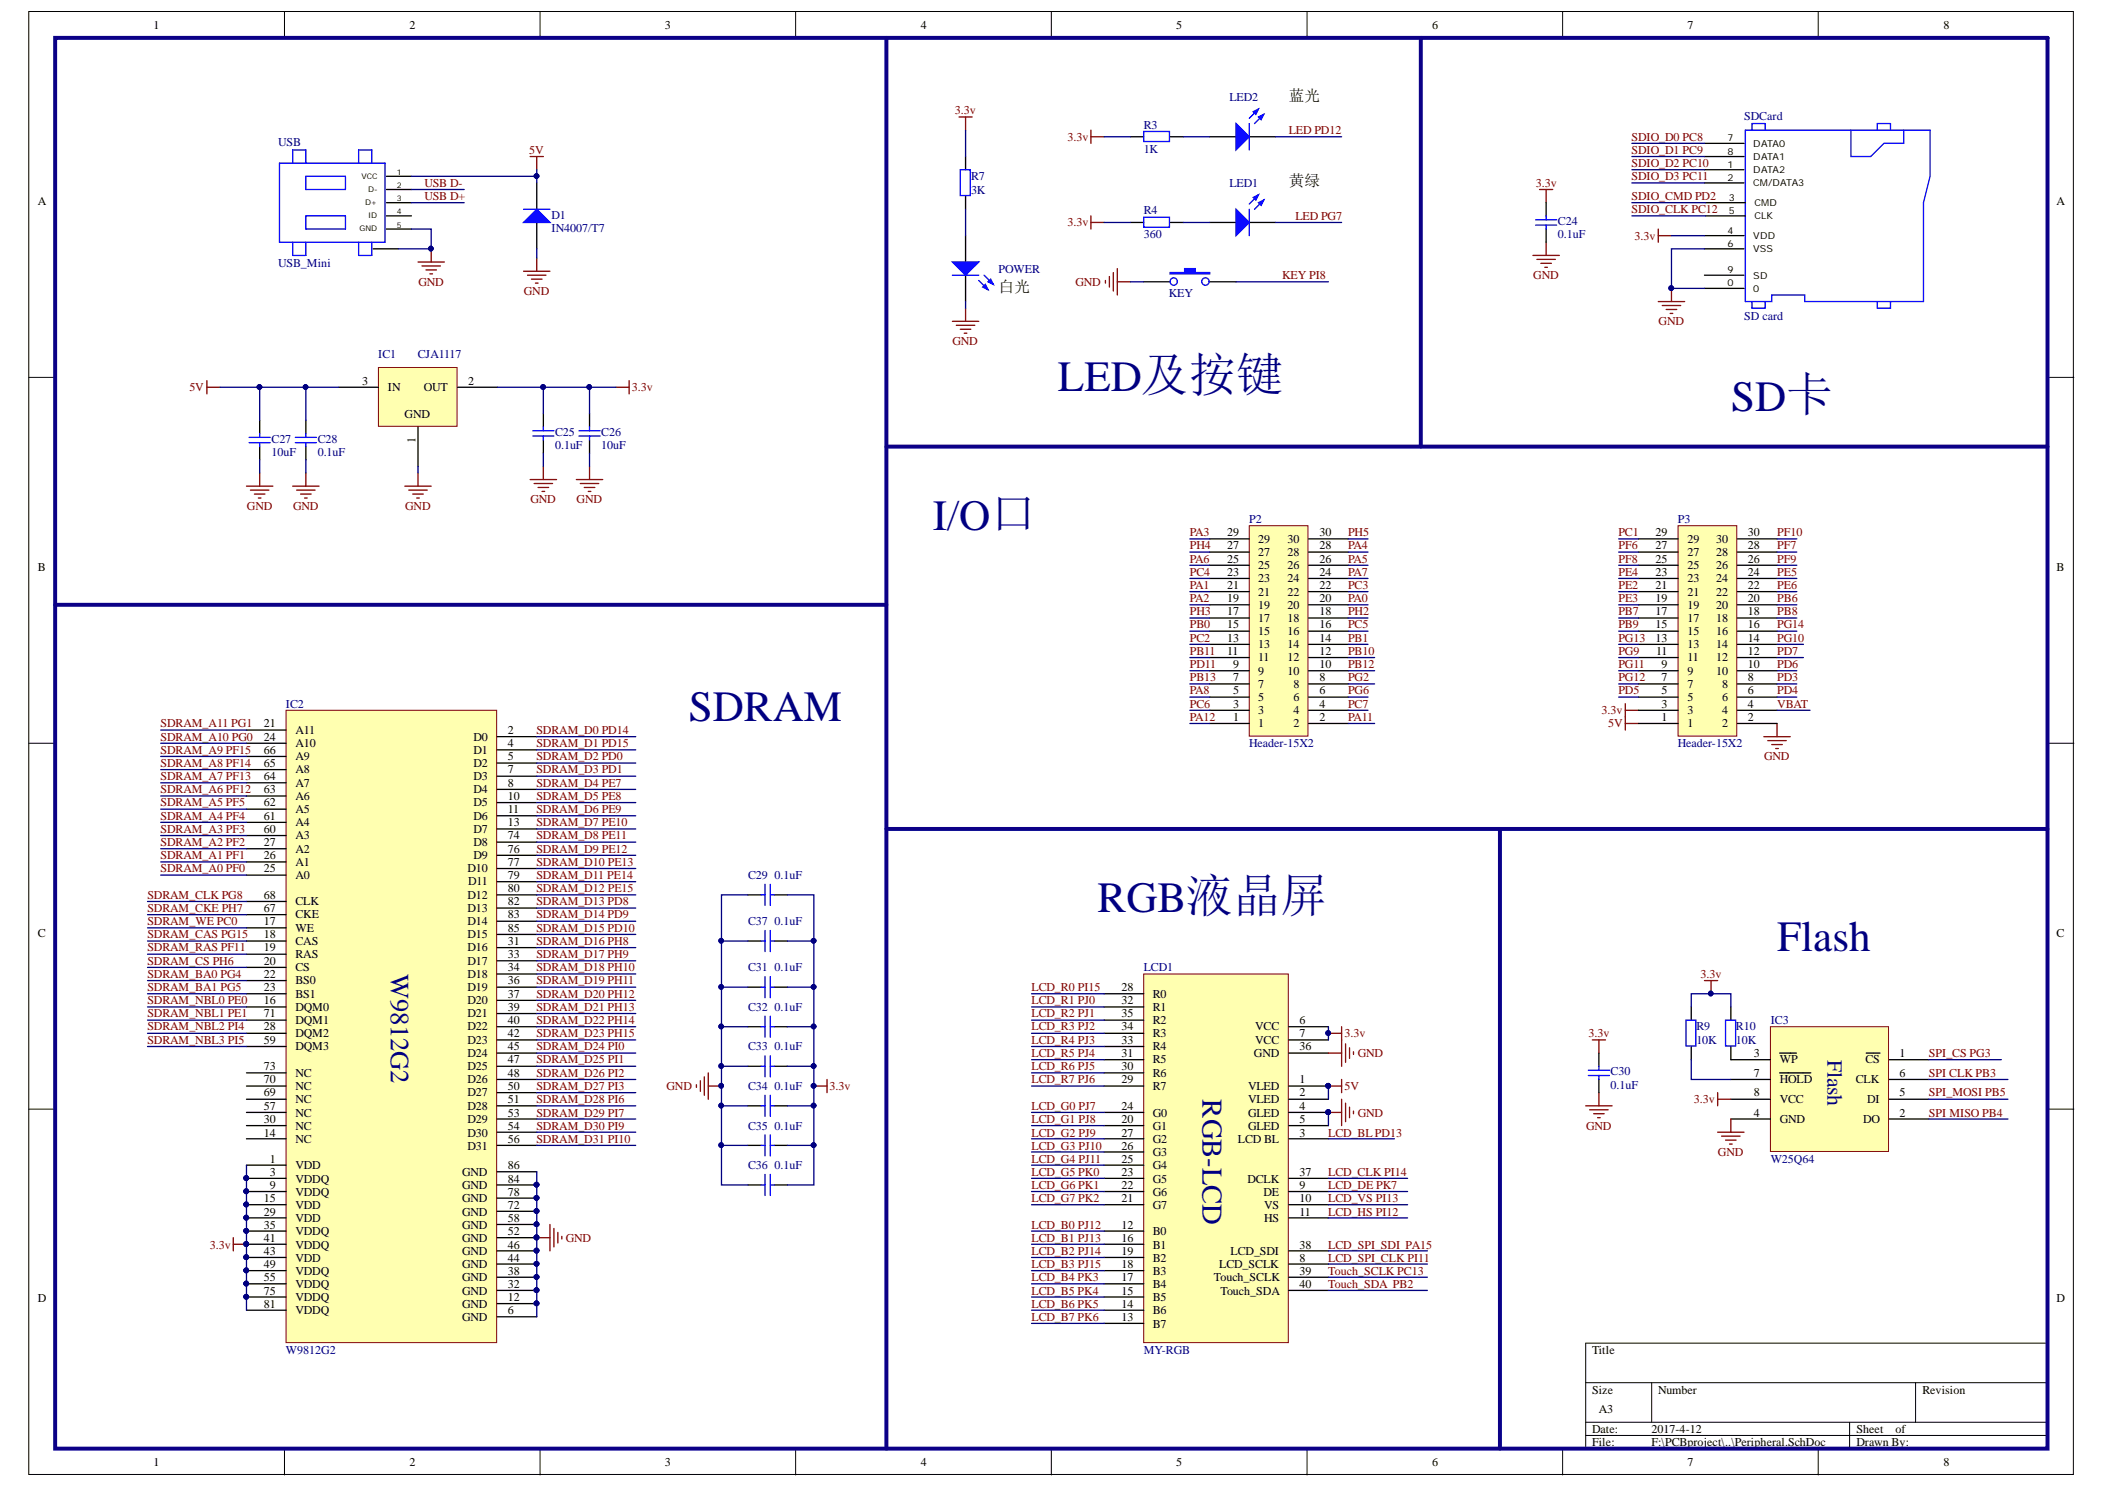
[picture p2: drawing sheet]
<svg xmlns="http://www.w3.org/2000/svg" width="297mm" height="210mm" viewBox="0 0 297 210" stroke-linecap="round" stroke-linejoin="round" font-family="sans-serif">
<defs><g id="words">
<g font-size="6.1" fill="#000080">
<text x="149.3" y="55.2">LED及按键</text>
<text x="244.3" y="58">SD卡</text>
<text x="131.6" y="74.7">I/O口</text>
<text x="97.2" y="101.7">SDRAM</text>
<text x="154.9" y="128.6">RGB液晶屏</text>
<text x="250.8" y="134.2">Flash</text>
</g>
<text font-size="4.1" fill="#000080" x="169.7" y="155.1" transform="rotate(90 169.7 155.1)">RGB-LCD</text>
<text font-size="3.7" fill="#000080" x="55.1" y="137.4" transform="rotate(90 55.1 137.4)">W9812G2</text>
<text font-size="3" fill="#000080" x="257.9" y="149.5" transform="rotate(90 257.9 149.5)">Flash</text>
<g font-size="2.2">
<text x="181.9" y="14.2">蓝光</text>
<text x="181.9" y="26.3">黄绿</text>
<text x="140.9" y="41.2">白光</text>
</g>
<g font-size="1.7">
<text x="21.7" y="4.1">1</text>
<text x="57.8" y="4.1">2</text>
<text x="93.8" y="4.1">3</text>
<text x="129.9" y="4.1">4</text>
<text x="166" y="4.1">5</text>
<text x="202.1" y="4.1">6</text>
<text x="238.1" y="4.1">7</text>
<text x="274.2" y="4.1">8</text>
<text x="5.3" y="28.9">A</text>
<text x="290.2" y="28.9">A</text>
<text x="51.1" y="54.3">3</text>
<text x="54.7" y="55.2">IN</text>
<text x="57.1" y="58.9">GND</text>
<text x="59.8" y="55.2">OUT</text>
<text x="66.1" y="54.3">2</text>
<text x="58.6" y="62.5" transform="rotate(-90 58.6 62.5)">1</text>
<text x="173.1" y="77.5">27</text>
<text x="173.1" y="75.6">29</text>
<text x="177.5" y="76.6">29</text>
<text x="181.7" y="76.6">30</text>
<text x="186.2" y="77.5">28</text>
<text x="186.2" y="75.6">30</text>
<text x="233.6" y="77.5">27</text>
<text x="233.6" y="75.6">29</text>
<text x="238.1" y="76.6">29</text>
<text x="242.2" y="76.6">30</text>
<text x="246.7" y="77.5">28</text>
<text x="246.7" y="75.6">30</text>
<text x="5.3" y="80.5">B</text>
<text x="173.1" y="83.1">21</text>
<text x="173.1" y="81.2">23</text>
<text x="173.1" y="79.4">25</text>
<text x="177.5" y="82.1">23</text>
<text x="177.5" y="80.3">25</text>
<text x="177.5" y="78.4">27</text>
<text x="181.7" y="82.1">24</text>
<text x="181.7" y="80.3">26</text>
<text x="181.7" y="78.4">28</text>
<text x="186.2" y="83.1">22</text>
<text x="186.2" y="81.2">24</text>
<text x="186.2" y="79.4">26</text>
<text x="233.6" y="83.1">21</text>
<text x="233.6" y="81.2">23</text>
<text x="233.6" y="79.4">25</text>
<text x="238.1" y="82.1">23</text>
<text x="238.1" y="80.3">25</text>
<text x="238.1" y="78.4">27</text>
<text x="242.2" y="82.1">24</text>
<text x="242.2" y="80.3">26</text>
<text x="242.2" y="78.4">28</text>
<text x="246.7" y="83.1">22</text>
<text x="246.7" y="81.2">24</text>
<text x="246.7" y="79.4">26</text>
<text x="290.2" y="80.5">B</text>
<text x="173.1" y="88.7">15</text>
<text x="173.1" y="86.8">17</text>
<text x="173.1" y="84.9">19</text>
<text x="177.5" y="89.6">15</text>
<text x="177.5" y="87.7">17</text>
<text x="177.5" y="85.9">19</text>
<text x="177.5" y="84">21</text>
<text x="181.7" y="89.6">16</text>
<text x="181.7" y="87.7">18</text>
<text x="181.7" y="85.9">20</text>
<text x="181.7" y="84">22</text>
<text x="186.2" y="88.7">16</text>
<text x="186.2" y="86.8">18</text>
<text x="186.2" y="84.9">20</text>
<text x="233.6" y="88.7">15</text>
<text x="233.6" y="86.8">17</text>
<text x="233.6" y="84.9">19</text>
<text x="238.1" y="89.6">15</text>
<text x="238.1" y="87.7">17</text>
<text x="238.1" y="85.9">19</text>
<text x="238.1" y="84">21</text>
<text x="242.2" y="89.6">16</text>
<text x="242.2" y="87.7">18</text>
<text x="242.2" y="85.9">20</text>
<text x="242.2" y="84">22</text>
<text x="246.7" y="88.7">16</text>
<text x="246.7" y="86.8">18</text>
<text x="246.7" y="84.9">20</text>
<text x="173.1" y="92.4">11</text>
<text x="173.1" y="90.5">13</text>
<text x="174" y="94.2">9</text>
<text x="177.5" y="95.2">9</text>
<text x="177.5" y="93.3">11</text>
<text x="177.5" y="91.4">13</text>
<text x="181.7" y="95.2">10</text>
<text x="181.7" y="93.3">12</text>
<text x="181.7" y="91.4">14</text>
<text x="186.2" y="94.2">10</text>
<text x="186.2" y="92.4">12</text>
<text x="186.2" y="90.5">14</text>
<text x="233.6" y="90.5">13</text>
<text x="233.7" y="92.4">11</text>
<text x="234.5" y="94.2">9</text>
<text x="238.1" y="95.2">9</text>
<text x="238.1" y="93.3">11</text>
<text x="238.1" y="91.4">13</text>
<text x="242.2" y="95.2">10</text>
<text x="242.2" y="93.3">12</text>
<text x="242.2" y="91.4">14</text>
<text x="246.7" y="94.2">10</text>
<text x="246.7" y="92.4">12</text>
<text x="246.7" y="90.5">14</text>
<text x="174" y="101.7">1</text>
<text x="174" y="99.8">3</text>
<text x="174" y="98">5</text>
<text x="174" y="96.1">7</text>
<text x="177.5" y="100.7">3</text>
<text x="177.5" y="98.9">5</text>
<text x="177.5" y="97">7</text>
<text x="182.5" y="100.7">4</text>
<text x="182.5" y="98.9">6</text>
<text x="182.5" y="97">8</text>
<text x="186.2" y="101.7">2</text>
<text x="186.2" y="99.8">4</text>
<text x="186.2" y="98">6</text>
<text x="186.2" y="96.1">8</text>
<text x="234.5" y="101.7">1</text>
<text x="234.5" y="99.8">3</text>
<text x="234.5" y="98">5</text>
<text x="234.5" y="96.1">7</text>
<text x="238.1" y="100.7">3</text>
<text x="238.1" y="98.9">5</text>
<text x="238.1" y="97">7</text>
<text x="243" y="100.7">4</text>
<text x="243" y="98.9">6</text>
<text x="243" y="97">8</text>
<text x="246.7" y="101.7">2</text>
<text x="246.7" y="99.8">4</text>
<text x="246.7" y="98">6</text>
<text x="246.7" y="96.1">8</text>
<text x="37.2" y="102.6">21</text>
<text x="37.2" y="104.5">24</text>
<text x="37.2" y="106.3">66</text>
<text x="41.7" y="103.5">A11</text>
<text x="41.7" y="105.4">A10</text>
<text x="41.7" y="107.2">A9</text>
<text x="66.8" y="104.5">D0</text>
<text x="66.8" y="106.3">D1</text>
<text x="71.6" y="103.5">2</text>
<text x="71.6" y="105.4">4</text>
<text x="71.6" y="107.2">5</text>
<text x="177.5" y="102.6">1</text>
<text x="182.5" y="102.6">2</text>
<text x="238.1" y="102.6">1</text>
<text x="243" y="102.6">2</text>
<text x="37.2" y="113.8">62</text>
<text x="37.2" y="111.9">63</text>
<text x="37.2" y="110">64</text>
<text x="37.2" y="108.2">65</text>
<text x="41.7" y="112.8">A6</text>
<text x="41.7" y="111">A7</text>
<text x="41.7" y="109.1">A8</text>
<text x="66.8" y="108.2">D2</text>
<text x="66.8" y="110">D3</text>
<text x="66.8" y="111.9">D4</text>
<text x="66.8" y="113.8">D5</text>
<text x="71.6" y="109.1">7</text>
<text x="71.6" y="111">8</text>
<text x="71.6" y="112.8">10</text>
<text x="37.2" y="119.3">27</text>
<text x="37.2" y="117.5">60</text>
<text x="37.2" y="115.6">61</text>
<text x="41.7" y="118.4">A3</text>
<text x="41.7" y="116.5">A4</text>
<text x="41.7" y="114.7">A5</text>
<text x="66.8" y="115.6">D6</text>
<text x="66.8" y="117.5">D7</text>
<text x="66.8" y="119.3">D8</text>
<text x="71.6" y="114.7">11</text>
<text x="71.6" y="116.5">13</text>
<text x="71.6" y="118.4">74</text>
<text x="37.2" y="123.1">25</text>
<text x="37.2" y="121.2">26</text>
<text x="41.7" y="124">A0</text>
<text x="41.7" y="122.1">A1</text>
<text x="41.7" y="120.3">A2</text>
<text x="66" y="123.1">D10</text>
<text x="66.1" y="124.9">D11</text>
<text x="66.8" y="121.2">D9</text>
<text x="71.6" y="120.3">76</text>
<text x="71.6" y="122.1">77</text>
<text x="71.6" y="124">79</text>
<text x="71.6" y="125.8">80</text>
<text x="37.2" y="130.5">17</text>
<text x="37.2" y="128.6">67</text>
<text x="37.2" y="126.8">68</text>
<text x="41.7" y="131.4">WE</text>
<text x="41.7" y="129.6">CKE</text>
<text x="41.7" y="127.7">CLK</text>
<text x="66" y="126.8">D12</text>
<text x="66" y="128.6">D13</text>
<text x="66" y="130.5">D14</text>
<text x="71.6" y="127.7">82</text>
<text x="71.6" y="129.6">83</text>
<text x="71.6" y="131.4">85</text>
<text x="5.3" y="132.2">C</text>
<text x="37.2" y="132.3">18</text>
<text x="37.2" y="134.2">19</text>
<text x="37.2" y="136.1">20</text>
<text x="37.2" y="137.9">22</text>
<text x="41.7" y="133.3">CAS</text>
<text x="41.7" y="135.1">RAS</text>
<text x="41.7" y="137">CS</text>
<text x="66" y="134.2">D16</text>
<text x="66" y="136.1">D17</text>
<text x="66" y="137.9">D18</text>
<text x="66" y="132.3">D15</text>
<text x="71.6" y="133.3">31</text>
<text x="71.6" y="135.1">33</text>
<text x="71.6" y="137">34</text>
<text x="290.2" y="132.2">C</text>
<text x="37.2" y="141.6">16</text>
<text x="37.2" y="139.8">23</text>
<text x="37.2" y="143.5">71</text>
<text x="41.7" y="142.6">DQM0</text>
<text x="41.7" y="138.9">BS0</text>
<text x="41.7" y="140.7">BS1</text>
<text x="66" y="139.8">D19</text>
<text x="66" y="141.6">D20</text>
<text x="66" y="143.5">D21</text>
<text x="71.6" y="138.9">36</text>
<text x="71.6" y="140.7">37</text>
<text x="71.6" y="142.6">39</text>
<text x="158.3" y="139.8">28</text>
<text x="158.3" y="143.5">35</text>
<text x="158.3" y="141.6">32</text>
<text x="162.7" y="140.7">R0</text>
<text x="162.7" y="142.6">R1</text>
<text x="37.2" y="145.4">28</text>
<text x="37.2" y="147.2">59</text>
<text x="41.7" y="146.3">DQM2</text>
<text x="41.7" y="148.2">DQM3</text>
<text x="41.7" y="144.4">DQM1</text>
<text x="66" y="145.4">D22</text>
<text x="66" y="147.2">D23</text>
<text x="66" y="149.1">D24</text>
<text x="71.6" y="144.4">40</text>
<text x="71.6" y="146.3">42</text>
<text x="71.6" y="148.2">45</text>
<text x="158.3" y="149.1">31</text>
<text x="158.3" y="147.2">33</text>
<text x="158.3" y="145.4">34</text>
<text x="162.7" y="144.4">R2</text>
<text x="162.7" y="148.2">R4</text>
<text x="162.7" y="146.3">R3</text>
<text x="177" y="149.1">GND</text>
<text x="177.1" y="145.4">VCC</text>
<text x="177.1" y="147.2">VCC</text>
<text x="183.4" y="144.4">6</text>
<text x="183.4" y="146.3">7</text>
<text x="183.4" y="148.2">36</text>
<text x="247.5" y="149.1">3</text>
<text x="268.1" y="149.1">1</text>
<text x="37.2" y="154.7">69</text>
<text x="37.2" y="152.8">70</text>
<text x="37.2" y="150.9">73</text>
<text x="41.7" y="155.6">NC</text>
<text x="41.7" y="153.7">NC</text>
<text x="41.7" y="151.9">NC</text>
<text x="66" y="150.9">D25</text>
<text x="66" y="152.8">D26</text>
<text x="66" y="154.7">D27</text>
<text x="71.6" y="150">47</text>
<text x="71.6" y="151.9">48</text>
<text x="71.6" y="153.7">50</text>
<text x="71.6" y="155.6">51</text>
<text x="158.3" y="152.8">29</text>
<text x="158.3" y="150.9">30</text>
<text x="162.7" y="153.7">R7</text>
<text x="162.7" y="151.9">R6</text>
<text x="162.7" y="150">R5</text>
<text x="176.1" y="153.7">VLED</text>
<text x="176.1" y="155.6">VLED</text>
<text x="183.4" y="152.8">1</text>
<text x="183.4" y="154.7">2</text>
<text x="247.5" y="151.9">7</text>
<text x="247.5" y="154.7">8</text>
<text x="251.1" y="150">WP</text>
<text x="251.1" y="152.8">HOLD</text>
<text x="251.1" y="155.6">VCC</text>
<text x="261.9" y="152.8">CLK</text>
<text x="263.2" y="150">CS</text>
<text x="263.5" y="155.6">DI</text>
<text x="268.1" y="154.7">5</text>
<text x="268.1" y="151.9">6</text>
<text x="37.2" y="160.3">14</text>
<text x="37.2" y="158.5">30</text>
<text x="37.2" y="156.6">57</text>
<text x="41.7" y="161.2">NC</text>
<text x="41.7" y="159.4">NC</text>
<text x="41.7" y="157.5">NC</text>
<text x="66" y="156.6">D28</text>
<text x="66" y="158.5">D29</text>
<text x="66" y="160.3">D30</text>
<text x="71.6" y="157.5">53</text>
<text x="71.6" y="159.4">54</text>
<text x="71.6" y="161.2">56</text>
<text x="158.3" y="158.5">20</text>
<text x="158.3" y="156.6">24</text>
<text x="158.3" y="160.3">27</text>
<text x="162.7" y="159.4">G1</text>
<text x="162.7" y="157.5">G0</text>
<text x="162.7" y="161.2">G2</text>
<text x="174.7" y="161.2">LCD BL</text>
<text x="176.1" y="157.5">GLED</text>
<text x="176.1" y="159.4">GLED</text>
<text x="183.4" y="160.3">3</text>
<text x="183.4" y="156.6">4</text>
<text x="183.4" y="158.5">5</text>
<text x="247.5" y="157.5">4</text>
<text x="251.1" y="158.5">GND</text>
<text x="262.9" y="158.5">DO</text>
<text x="268.1" y="157.5">2</text>
<text x="38.1" y="164">1</text>
<text x="38.1" y="165.9">3</text>
<text x="38.1" y="167.8">9</text>
<text x="41.7" y="165">VDD</text>
<text x="41.7" y="166.8">VDDQ</text>
<text x="65.2" y="167.8">GND</text>
<text x="65.2" y="165.9">GND</text>
<text x="66" y="162.2">D31</text>
<text x="71.6" y="166.8">84</text>
<text x="71.6" y="165">86</text>
<text x="158.3" y="167.8">22</text>
<text x="158.3" y="165.9">23</text>
<text x="158.3" y="164">25</text>
<text x="158.3" y="162.2">26</text>
<text x="162.7" y="166.8">G5</text>
<text x="162.7" y="165">G4</text>
<text x="162.7" y="163.1">G3</text>
<text x="176" y="166.8">DCLK</text>
<text x="183.4" y="167.8">9</text>
<text x="183.4" y="165.9">37</text>
<text x="37.2" y="169.6">15</text>
<text x="37.2" y="171.5">29</text>
<text x="37.2" y="173.3">35</text>
<text x="41.7" y="168.7">VDDQ</text>
<text x="41.7" y="170.5">VDD</text>
<text x="41.7" y="172.4">VDD</text>
<text x="65.2" y="173.3">GND</text>
<text x="65.2" y="171.5">GND</text>
<text x="65.2" y="169.6">GND</text>
<text x="71.6" y="172.4">58</text>
<text x="71.6" y="170.5">72</text>
<text x="71.6" y="168.7">78</text>
<text x="158.3" y="173.3">12</text>
<text x="158.3" y="169.6">21</text>
<text x="162.7" y="170.5">G7</text>
<text x="162.7" y="168.7">G6</text>
<text x="178.3" y="168.7">DE</text>
<text x="178.4" y="170.5">VS</text>
<text x="178.4" y="172.4">HS</text>
<text x="183.4" y="169.6">10</text>
<text x="183.4" y="171.5">11</text>
<text x="37.2" y="175.2">41</text>
<text x="37.2" y="177.1">43</text>
<text x="37.2" y="178.9">49</text>
<text x="41.7" y="174.3">VDDQ</text>
<text x="41.7" y="176.1">VDDQ</text>
<text x="41.7" y="178">VDD</text>
<text x="41.7" y="179.8">VDDQ</text>
<text x="65.2" y="178.9">GND</text>
<text x="65.2" y="177.1">GND</text>
<text x="65.2" y="175.2">GND</text>
<text x="71.6" y="179.8">38</text>
<text x="71.6" y="178">44</text>
<text x="71.6" y="176.1">46</text>
<text x="71.6" y="174.3">52</text>
<text x="158.3" y="177.1">19</text>
<text x="158.3" y="175.2">16</text>
<text x="158.3" y="178.9">18</text>
<text x="162.7" y="174.3">B0</text>
<text x="162.7" y="178">B2</text>
<text x="162.7" y="176.1">B1</text>
<text x="162.7" y="179.8">B3</text>
<text x="172" y="178.9">LCD_SCLK</text>
<text x="173.7" y="177.1">LCD_SDI</text>
<text x="183.4" y="178">8</text>
<text x="183.4" y="176.1">38</text>
<text x="183.4" y="179.8">39</text>
<text x="5.3" y="183.7">D</text>
<text x="37.2" y="180.8">55</text>
<text x="37.2" y="182.6">75</text>
<text x="37.2" y="184.5">81</text>
<text x="41.7" y="181.7">VDDQ</text>
<text x="41.7" y="183.6">VDDQ</text>
<text x="41.7" y="185.4">VDDQ</text>
<text x="65.2" y="184.5">GND</text>
<text x="65.2" y="182.6">GND</text>
<text x="65.2" y="180.8">GND</text>
<text x="71.6" y="185.4">6</text>
<text x="71.6" y="183.6">12</text>
<text x="71.6" y="181.7">32</text>
<text x="158.3" y="184.5">14</text>
<text x="158.3" y="182.6">15</text>
<text x="158.3" y="180.8">17</text>
<text x="162.7" y="185.4">B6</text>
<text x="162.7" y="183.6">B5</text>
<text x="162.7" y="181.7">B4</text>
<text x="171.3" y="180.8">Touch_SCLK</text>
<text x="172.2" y="182.6">Touch_SDA</text>
<text x="183.4" y="181.7">40</text>
<text x="290.2" y="183.7">D</text>
<text x="65.2" y="186.3">GND</text>
<text x="158.3" y="186.3">13</text>
<text x="162.7" y="187.3">B7</text>
<text x="224.7" y="191">Title</text>
<text x="224.7" y="196.6">Size</text>
<text x="234" y="196.6">Number</text>
<text x="271.3" y="196.6">Revision</text>
<text x="224.7" y="202.2">Date:</text>
<text x="225.6" y="199.4">A3</text>
<text x="233" y="202.2">2017-4-12</text>
<text x="262" y="202.2">Sheet</text>
<text x="267.5" y="202.2">of</text>
<text x="21.7" y="206.8">1</text>
<text x="57.8" y="206.8">2</text>
<text x="93.8" y="206.8">3</text>
<text x="129.9" y="206.8">4</text>
<text x="166" y="206.8">5</text>
<text x="202.1" y="206.8">6</text>
<text x="224.7" y="204">File:</text>
<text x="233" y="204">F:\PCBproject\..\Peripheral.SchDoc</text>
<text x="238.1" y="206.8">7</text>
<text x="262" y="204">Drawn By:</text>
<text x="274.2" y="206.8">8</text>
</g>
<g font-size="1.7" fill="#800000">
<text x="134.7" y="16.1">3.3v</text>
<text x="74.7" y="21.7">5V</text>
<text x="150.6" y="19.9">3.3v</text>
<text x="181.9" y="18.9">LED PD12</text>
<text x="230.2" y="19.9">SDIO_D0 PC8</text>
<text x="230.2" y="21.7">SDIO_D1 PC9</text>
<text x="230.2" y="23.6">SDIO_D2 PC10</text>
<text x="59.9" y="28.2">USB D+</text>
<text x="59.9" y="26.4">USB D-</text>
<text x="216.7" y="26.4">3.3v</text>
<text x="230.2" y="28.2">SDIO_CMD PD2</text>
<text x="230.2" y="25.4">SDIO_D3 PC11</text>
<text x="150.6" y="31.9">3.3v</text>
<text x="182.8" y="31">LED PG7</text>
<text x="230.2" y="30.1">SDIO_CLK PC12</text>
<text x="230.7" y="33.8">3.3v</text>
<text x="59" y="40.3">GND</text>
<text x="73.9" y="41.6">GND</text>
<text x="151.7" y="40.3">GND</text>
<text x="180.9" y="39.4">KEY PI8</text>
<text x="216.4" y="39.4">GND</text>
<text x="234" y="45.9">GND</text>
<text x="134.4" y="48.7">GND</text>
<text x="26.7" y="55.2">5V</text>
<text x="89.2" y="55.2">3.3v</text>
<text x="34.8" y="71.9">GND</text>
<text x="41.4" y="71.9">GND</text>
<text x="57.2" y="71.9">GND</text>
<text x="74.9" y="71">GND</text>
<text x="81.4" y="71">GND</text>
<text x="167.9" y="75.6">PA3</text>
<text x="167.9" y="77.5">PH4</text>
<text x="190.2" y="77.5">PA4</text>
<text x="190.2" y="75.6">PH5</text>
<text x="228.4" y="75.6">PC1</text>
<text x="228.4" y="77.5">PF6</text>
<text x="250.8" y="77.5">PF7</text>
<text x="250.8" y="75.6">PF10</text>
<text x="167.9" y="83.1">PA1</text>
<text x="167.9" y="81.2">PC4</text>
<text x="167.9" y="79.4">PA6</text>
<text x="190.2" y="79.4">PA5</text>
<text x="190.2" y="81.2">PA7</text>
<text x="190.2" y="83.1">PC3</text>
<text x="228.4" y="83.1">PE2</text>
<text x="228.4" y="81.2">PE4</text>
<text x="228.4" y="79.4">PF8</text>
<text x="250.8" y="81.2">PE5</text>
<text x="250.8" y="83.1">PE6</text>
<text x="250.8" y="79.4">PF9</text>
<text x="167.9" y="84.9">PA2</text>
<text x="167.9" y="88.7">PB0</text>
<text x="167.9" y="86.8">PH3</text>
<text x="190.2" y="84.9">PA0</text>
<text x="190.2" y="88.7">PC5</text>
<text x="190.2" y="86.8">PH2</text>
<text x="228.4" y="86.8">PB7</text>
<text x="228.4" y="88.7">PB9</text>
<text x="228.4" y="84.9">PE3</text>
<text x="250.8" y="84.9">PB6</text>
<text x="250.8" y="86.8">PB8</text>
<text x="250.8" y="88.7">PG14</text>
<text x="167.9" y="90.5">PC2</text>
<text x="167.9" y="92.4">PB11</text>
<text x="167.9" y="94.2">PD11</text>
<text x="190.2" y="94.2">PB12</text>
<text x="190.2" y="92.4">PB10</text>
<text x="190.2" y="90.5">PB1</text>
<text x="228.4" y="92.4">PG9</text>
<text x="228.4" y="90.5">PG13</text>
<text x="228.4" y="94.2">PG11</text>
<text x="250.8" y="92.4">PD7</text>
<text x="250.8" y="94.2">PD6</text>
<text x="250.8" y="90.5">PG10</text>
<text x="167.9" y="96.1">PB13</text>
<text x="167.9" y="101.7">PA12</text>
<text x="167.9" y="99.8">PC6</text>
<text x="167.9" y="98">PA8</text>
<text x="190.2" y="101.7">PA11</text>
<text x="190.2" y="99.8">PC7</text>
<text x="190.2" y="96.1">PG2</text>
<text x="190.2" y="98">PG6</text>
<text x="226" y="100.7">3.3v</text>
<text x="228.4" y="98">PD5</text>
<text x="228.4" y="96.1">PG12</text>
<text x="250.8" y="96.1">PD3</text>
<text x="250.8" y="98">PD4</text>
<text x="250.8" y="99.8">VBAT</text>
<text x="22.7" y="106.3">SDRAM_A9 PF15</text>
<text x="22.7" y="104.5">SDRAM_A10 PG0</text>
<text x="22.7" y="102.6">SDRAM_A11 PG1</text>
<text x="75.7" y="103.5">SDRAM_D0 PD14</text>
<text x="75.7" y="105.4">SDRAM_D1 PD15</text>
<text x="75.7" y="107.2">SDRAM_D2 PD0</text>
<text x="226.9" y="102.6">5V</text>
<text x="248.9" y="107.2">GND</text>
<text x="22.7" y="113.8">SDRAM_A5 PF5</text>
<text x="22.7" y="111.9">SDRAM_A6 PF12</text>
<text x="22.7" y="110">SDRAM_A7 PF13</text>
<text x="22.7" y="108.2">SDRAM_A8 PF14</text>
<text x="75.7" y="109.1">SDRAM_D3 PD1</text>
<text x="75.7" y="111">SDRAM_D4 PE7</text>
<text x="75.7" y="112.8">SDRAM_D5 PE8</text>
<text x="22.7" y="119.3">SDRAM_A2 PF2</text>
<text x="22.7" y="117.5">SDRAM_A3 PF3</text>
<text x="22.7" y="115.6">SDRAM_A4 PF4</text>
<text x="75.7" y="114.7">SDRAM_D6 PE9</text>
<text x="75.7" y="116.5">SDRAM_D7 PE10</text>
<text x="75.7" y="118.4">SDRAM_D8 PE11</text>
<text x="22.7" y="123.1">SDRAM_A0 PF0</text>
<text x="22.7" y="121.2">SDRAM_A1 PF1</text>
<text x="75.7" y="120.3">SDRAM_D9 PE12</text>
<text x="75.7" y="122.1">SDRAM_D10 PE13</text>
<text x="75.7" y="124">SDRAM_D11 PE14</text>
<text x="75.7" y="125.8">SDRAM_D12 PE15</text>
<text x="20.8" y="130.5">SDRAM_WE PC0</text>
<text x="20.8" y="126.8">SDRAM_CLK PG8</text>
<text x="20.8" y="128.6">SDRAM_CKE PH7</text>
<text x="75.7" y="129.6">SDRAM_D14 PD9</text>
<text x="75.7" y="131.4">SDRAM_D15 PD10</text>
<text x="75.7" y="127.7">SDRAM_D13 PD8</text>
<text x="20.8" y="137.9">SDRAM_BA0 PG4</text>
<text x="20.8" y="134.2">SDRAM_RAS PF11</text>
<text x="20.8" y="132.3">SDRAM_CAS PG15</text>
<text x="20.8" y="136.1">SDRAM_CS PH6</text>
<text x="75.7" y="133.3">SDRAM_D16 PH8</text>
<text x="75.7" y="135.1">SDRAM_D17 PH9</text>
<text x="75.7" y="137">SDRAM_D18 PH10</text>
<text x="240" y="137.9">3.3v</text>
<text x="20.8" y="139.8">SDRAM_BA1 PG5</text>
<text x="20.8" y="143.5">SDRAM_NBL1 PE1</text>
<text x="20.8" y="141.6">SDRAM_NBL0 PE0</text>
<text x="75.7" y="138.9">SDRAM_D19 PH11</text>
<text x="75.7" y="140.7">SDRAM_D20 PH12</text>
<text x="75.7" y="142.6">SDRAM_D21 PH13</text>
<text x="145.6" y="143.5">LCD_R2 PJ1</text>
<text x="145.6" y="141.6">LCD_R1 PJ0</text>
<text x="145.6" y="139.8">LCD_R0 PI15</text>
<text x="20.8" y="147.2">SDRAM_NBL3 PI5</text>
<text x="20.8" y="145.4">SDRAM_NBL2 PI4</text>
<text x="75.7" y="144.4">SDRAM_D22 PH14</text>
<text x="75.7" y="146.3">SDRAM_D23 PH15</text>
<text x="75.7" y="148.2">SDRAM_D24 PI0</text>
<text x="145.6" y="149.1">LCD_R5 PJ4</text>
<text x="145.6" y="147.2">LCD_R4 PJ3</text>
<text x="145.6" y="145.4">LCD_R3 PJ2</text>
<text x="189.7" y="146.3">3.3v</text>
<text x="191.6" y="149.1">GND</text>
<text x="224.2" y="146.3">3.3v</text>
<text x="272.2" y="149.1">SPI_CS PG3</text>
<text x="75.7" y="150">SDRAM_D25 PI1</text>
<text x="75.7" y="151.9">SDRAM_D26 PI2</text>
<text x="75.7" y="153.7">SDRAM_D27 PI3</text>
<text x="75.7" y="155.6">SDRAM_D28 PI6</text>
<text x="94.1" y="153.7">GND</text>
<text x="117.1" y="153.7">3.3v</text>
<text x="145.6" y="152.8">LCD_R7 PJ6</text>
<text x="145.6" y="150.9">LCD_R6 PJ5</text>
<text x="189.7" y="153.7">5V</text>
<text x="239" y="155.6">3.3v</text>
<text x="272.2" y="154.7">SPI_MOSI PB5</text>
<text x="272.2" y="151.9">SPI CLK PB3</text>
<text x="75.7" y="157.5">SDRAM_D29 PI7</text>
<text x="75.7" y="159.4">SDRAM_D30 PI9</text>
<text x="75.7" y="161.2">SDRAM_D31 PI10</text>
<text x="145.6" y="160.3">LCD_G2 PJ9</text>
<text x="145.6" y="158.5">LCD_G1 PJ8</text>
<text x="145.6" y="156.6">LCD_G0 PJ7</text>
<text x="187.4" y="160.3">LCD_BL PD13</text>
<text x="191.6" y="157.5">GND</text>
<text x="223.8" y="159.4">GND</text>
<text x="272.2" y="157.5">SPI MISO PB4</text>
<text x="145.6" y="167.8">LCD_G6 PK1</text>
<text x="145.6" y="162.2">LCD_G3 PJ10</text>
<text x="145.6" y="165.9">LCD_G5 PK0</text>
<text x="145.6" y="164">LCD_G4 PJ11</text>
<text x="187.4" y="167.8">LCD_DE PK7</text>
<text x="187.4" y="165.9">LCD_CLK PI14</text>
<text x="242.4" y="163.1">GND</text>
<text x="145.6" y="169.6">LCD_G7 PK2</text>
<text x="145.6" y="173.3">LCD_B0 PJ12</text>
<text x="187.4" y="169.6">LCD_VS PI13</text>
<text x="187.4" y="171.5">LCD_HS PI12</text>
<text x="29.6" y="176.1">3.3v</text>
<text x="79.8" y="175.2">GND</text>
<text x="145.6" y="177.1">LCD_B2 PJ14</text>
<text x="145.6" y="178.9">LCD_B3 PJ15</text>
<text x="145.6" y="175.2">LCD_B1 PJ13</text>
<text x="187.4" y="179.8">Touch_SCLK PC13</text>
<text x="187.4" y="178">LCD_SPI_CLK PI11</text>
<text x="187.4" y="176.1">LCD_SPI_SDI PA15</text>
<text x="145.6" y="182.6">LCD_B5 PK4</text>
<text x="145.6" y="180.8">LCD_B4 PK3</text>
<text x="145.6" y="184.5">LCD_B6 PK5</text>
<text x="187.4" y="181.7">Touch_SDA PB2</text>
<text x="145.6" y="186.3">LCD_B7 PK6</text>
</g>
<g font-size="1.7" fill="#000080">
<text x="173.5" y="14.3">LED2</text>
<text x="246.1" y="16.9">SDCard</text>
<text x="39.2" y="20.6">USB</text>
<text x="161.4" y="21.6">1K</text>
<text x="161.4" y="18.2">R3</text>
<text x="137" y="27.3">3K</text>
<text x="137" y="25.4">R7</text>
<text x="173.5" y="26.4">LED1</text>
<text x="77.8" y="30.8">D1</text>
<text x="77.8" y="32.7">IN4007/T7</text>
<text x="161.4" y="33.6">360</text>
<text x="161.4" y="30.3">R4</text>
<text x="219.8" y="33.6">0.1uF</text>
<text x="219.8" y="31.8">C24</text>
<text x="39.2" y="37.7">USB_Mini</text>
<text x="140.9" y="38.5">POWER</text>
<text x="164.9" y="41.8">KEY</text>
<text x="246.1" y="45.1">SD card</text>
<text x="53.4" y="50.5">IC1</text>
<text x="59" y="50.5">CJA1117</text>
<text x="38.3" y="64.3">10uF</text>
<text x="38.3" y="62.5">C27</text>
<text x="44.8" y="64.3">0.1uF</text>
<text x="44.8" y="62.5">C28</text>
<text x="78.3" y="63.4">0.1uF</text>
<text x="78.3" y="61.5">C25</text>
<text x="84.8" y="63.4">10uF</text>
<text x="84.8" y="61.5">C26</text>
<text x="176.3" y="73.8">P2</text>
<text x="236.8" y="73.8">P3</text>
<text x="40.3" y="99.8">IC2</text>
<text x="176.3" y="105.4">Header-15X2</text>
<text x="236.8" y="105.4">Header-15X2</text>
<text x="105.6" y="124">C29</text>
<text x="109.3" y="124">0.1uF</text>
<text x="105.6" y="130.5">C37</text>
<text x="109.3" y="130.5">0.1uF</text>
<text x="105.6" y="137">C31</text>
<text x="109.3" y="137">0.1uF</text>
<text x="161.4" y="137">LCD1</text>
<text x="105.6" y="142.6">C32</text>
<text x="109.3" y="142.6">0.1uF</text>
<text x="105.6" y="148.2">C33</text>
<text x="109.3" y="148.2">0.1uF</text>
<text x="239.4" y="147.2">10K</text>
<text x="239.4" y="145.4">R9</text>
<text x="245" y="147.2">10K</text>
<text x="245" y="145.4">R10</text>
<text x="249.9" y="144.4">IC3</text>
<text x="105.6" y="153.7">C34</text>
<text x="109.3" y="153.7">0.1uF</text>
<text x="227.3" y="153.6">0.1uF</text>
<text x="227.3" y="151.7">C30</text>
<text x="105.6" y="159.4">C35</text>
<text x="109.3" y="159.4">0.1uF</text>
<text x="105.6" y="165">C36</text>
<text x="109.3" y="165">0.1uF</text>
<text x="249.9" y="164">W25Q64</text>
<text x="40.3" y="191">W9812G2</text>
<text x="161.4" y="191">MY-RGB</text>
</g>
<g font-size="1.4">
<text x="243.8" y="23.7">1</text>
<text x="243.8" y="19.9">7</text>
<text x="243.8" y="21.8">8</text>
<text x="247.4" y="20.7">DATA0</text>
<text x="247.4" y="22.6">DATA1</text>
<text x="243.8" y="25.5">2</text>
<text x="243.9" y="28.3">3</text>
<text x="247.4" y="24.4">DATA2</text>
<text x="247.4" y="26.3">CM/DATA3</text>
<text x="247.6" y="29.1">CMD</text>
<text x="243.8" y="33">4</text>
<text x="243.8" y="34.8">6</text>
<text x="243.9" y="30.2">5</text>
<text x="247.4" y="33.7">VDD</text>
<text x="247.4" y="35.6">VSS</text>
<text x="247.6" y="30.9">CLK</text>
<text x="243.8" y="38.5">9</text>
<text x="243.8" y="40.4">0</text>
<text x="247.4" y="39.3">SD</text>
<text x="247.4" y="41.2">0</text>
</g>
<g font-size="1.1">
<text x="51" y="25.2">VCC</text>
<text x="51.5" y="28.9">D+</text>
<text x="51.9" y="27">D-</text>
<text x="56" y="24.7">1</text>
<text x="56" y="26.5">2</text>
<text x="56" y="28.4">3</text>
<text x="50.8" y="32.6">GND</text>
<text x="51.9" y="30.8">ID</text>
<text x="56" y="30.3">4</text>
<text x="56" y="32.1">5</text>
</g>
</g></defs>
<g fill="#fff" stroke="#000" stroke-width=".14">
<path d="M4.1 1.6h288.5v206.4h-288.5z"/>
<path d="M7.8 5.3h281.1v199h-281.1z"/>
</g>
<g fill="none" stroke="#000" stroke-width=".14">
<path d="M40.1 1.6v3.7M76.2 1.6v3.7M112.3 1.6v3.7M148.4 1.6v3.7M184.4 1.6v3.7M220.5 1.6v3.7M256.6 1.6v3.7M4.1 53.2h3.7M288.9 53.2h3.8M4.1 104.8h3.7M288.9 104.8h3.8M4.1 156.5h3.7"/>
<path d="M288.9 156.5h3.8M223.8 195.1h65.1M233.1 195.1v5.5M270.3 195.1v5.5M288.9 189.5h-65.1v14.8M40.1 204.3v3.8M76.2 204.3v3.8M112.3 204.3v3.8M148.4 204.3v3.8M184.4 204.3v3.8M220.5 204.3v3.8M223.8 200.6h65.1"/>
<path d="M223.8 202.5h65.1M256.6 204.3v3.8M261 200.6v3.7"/>
</g>
<g fill="none" stroke="#800000" stroke-width=".19">
<path d="M153.9 18.4v1.8M153.9 19.3h1.9M59 37h3.7M59.5 37.5h2.7M60.1 38.1h1.5M60.7 38.6h.3M60.8 35.1v1.9M73.9 38.3h3.7M74.4 38.8h2.6M74.8 22.1h1.9M75 39.4h1.5M75.6 39.9h.3"/>
<path d="M75.7 22.1v1.8M75.7 36.4v1.9M86.9 54.6h1.9M88.8 53.7v1.9M134.4 45.3h3.7M134.9 45.9h2.7M135.5 46.4h1.5M136.1 47h.3M136.3 43.5v1.8M34.8 68.6h3.7M35.3 69.1h2.6M35.9 69.7h1.5"/>
<path d="M36.5 70.3h.3M36.6 66.7v1.9M41.3 68.6h3.7M41.9 69.1h2.6M42.4 69.7h1.5M43 70.3h.3M43.2 66.7v1.9M74.8 67.6h3.7M75.4 68.2h2.6M75.9 68.8h1.5M76.5 69.3h.4M76.7 65.8v1.8"/>
<path d="M81.3 67.6h3.8M81.9 68.2h2.6M82.4 68.8h1.5M83 69.3h.4M83.2 65.8v1.8M187.5 156.9h1.8M187.5 153.2h1.8M189.3 152.3v1.8M189.3 155.1v3.7M189.9 155.6v2.6M190.4 156.2v1.5M191 156.7v.4"/>
</g>
<g fill="#000080" stroke="#000080" stroke-width=".14">
<circle cx="187.4" cy="156.9" r=".33"/>
<circle cx="187.4" cy="153.2" r=".33"/>
<circle cx="60.8" cy="35.1" r=".33"/>
</g>
<path d="M159.5 19.3h1.9M165.1 19.3h1.9M136.3 22.1v1.8M136.3 27.7v1.8M161.4 39.8h3.7M170.7 39.8h3.7" fill="none" stroke="#000" stroke-width=".19"/>
<path d="M161.4 18.5h3.6v1.5h-3.6zM135.5 23.9h1.4v3.7h-1.4z" fill="none" stroke="#00f" stroke-width=".19"/>
<path d="M165.1 38.4h2.1v-.5h1.4v.5h2.1v.2h-5.6z" fill-rule="evenodd" fill="#00f"/>
<g fill="none" stroke="#00f" stroke-width=".19">
<path d="M246.3 18.4h26.1v6.5l-1 3.7v13.9h-16.7v-.9h-4.7v.9h-3.7zM247.2 18.4v-1h1.9v1M261.2 18.4v3.7h2.8l1.8-1.9h2.8v-1.8M264.9 18.4v-1h1.9v1M165.1 38.4h2.1v-.5h1.4v.5h2.1v.2h-5.6zM247.2 42.5v1h1.9v-1M264.9 42.5v1h1.9v-1"/>
<circle cx="165.6" cy="39.7" r=".52"/>
<circle cx="170.1" cy="39.7" r=".52"/>
</g>
<g fill="none" stroke="#800000" stroke-width=".19">
<path d="M156 39.6v.3M156.5 39v1.5M157.1 38.4v2.7M157.7 37.9v3.7M157.7 39.8h1.8M216.3 36h3.7M216.9 36.6h2.6M217.2 26.7h1.9M217.4 37.1h1.5M218 37.7h.4M218.2 26.7v1.9M218.2 34.2v1.8"/>
<path d="M234 32.3v1.9M234 33.2h1.9M234 42.5h3.7M234.6 43.1h2.6M235.1 43.7h1.5M235.7 44.2h.3M235.9 40.7v1.8"/>
</g>
<path d="M240.5 23.9h5.6M240.5 25.8h5.6M240.5 33.2h5.6M240.5 35.1h5.6M240.5 20.2h5.6M240.5 22.1h5.6M240.5 38.8h5.6M240.7 28.6h5.6M240.7 30.5h5.6M240.5 40.7h5.6" fill="none" stroke="#000" stroke-width=".19"/>
<circle cx="235.8" cy="40.6" r=".33" fill="#000080" stroke="#000080" stroke-width=".14"/>
<path d="M249.8 144.8h16.7v17.6h-16.7z" fill="#ffffb0" stroke="#800000" stroke-width=".14"/>
<g fill="none" stroke="#000" stroke-width=".19">
<path d="M244.2 149.5h5.6M244.2 157.9h5.6M244.2 155.1h5.6M244.2 152.3h5.6M251.1 148.6h2.4M251.1 151.3h2.3M253.5 151.3h2M263.3 148.6h1.1M264.4 148.6h.9M266.6 149.5h5.6M266.6 157.9h5.6M266.6 155.1h5.6"/>
<path d="M266.6 152.3h5.6"/>
</g>
<g fill="none" stroke="#800000" stroke-width=".19">
<path d="M135.3 16.5h1.9M136.3 16.5v1.9M229.3 99.3v3.7M229.3 100.2h1.9M229.3 102.1h1.9M248.9 103.9h3.7M249.5 104.5h2.6M250 105h1.5M250.6 105.6h.3M250.8 102.1v1.8M187.5 145.8h1.8M189.3 144.8v1.9"/>
<path d="M242.4 154.1v1.9M242.4 155.1h1.8M242.4 159.7h3.7M244.2 157.9v1.8M242.9 160.3h2.6M243.5 160.8h1.5M244.1 161.4h.3"/>
</g>
<circle cx="187.4" cy="145.7" r=".33" fill="#000080" stroke="#000080" stroke-width=".14"/>
<path d="M125.1 5.3v199M200.5 5.3v57.7M125.1 63h163.8M7.8 85.3h117.3M125.1 116.9h163.8M211.7 116.9v87.4" fill="none" stroke="#0c0087" stroke-width=".56"/>
<path d="M161.4 137.4h20.4v52h-20.4z" fill="#ffffb0" stroke="#800000" stroke-width=".14"/>
<g fill="none" stroke="#000" stroke-width=".19">
<path d="M136.3 33.2v3.8M136.3 38.8v3.7M155.8 153.2h5.6M155.8 156.9h5.6M155.8 158.8h5.6M155.8 140.2h5.6M155.8 143.9h5.6M155.8 151.3h5.6M155.8 142h5.6M155.8 149.5h5.6M155.8 147.6h5.6M155.8 145.8h5.6"/>
<path d="M181.9 153.2h5.6M181.9 155.1h5.6M181.9 156.9h5.6M181.9 158.8h5.6M181.9 144.8h5.6M181.9 146.7h5.6M181.9 148.6h5.6M238.7 142v1.9M238.7 147.6v1.9M244.2 142v1.9M244.2 147.6v1.9M155.8 160.6h5.6"/>
<path d="M155.8 168.1h5.6M155.8 169.9h5.6M155.8 173.7h5.6M155.8 177.4h5.6M155.8 175.5h5.6M155.8 179.2h5.6M155.8 166.2h5.6M155.8 164.4h5.6M155.8 162.5h5.6M181.9 160.6h5.6M181.9 178.3h5.6M181.9 168.1h5.6"/>
<path d="M181.9 169.9h5.6M181.9 171.8h5.6M181.9 166.2h5.6M181.9 176.5h5.6M155.8 186.7h5.6M155.8 184.8h5.6M155.8 183h5.6M155.8 181.1h5.6M181.9 180.2h5.6M181.9 182h5.6"/>
</g>
<g fill="#000080" stroke="#000080" stroke-width=".14">
<circle cx="187.4" cy="153.2" r=".33"/>
<circle cx="187.4" cy="156.9" r=".33"/>
<circle cx="241.4" cy="140.1" r=".33"/>
</g>
<g fill="none" stroke="#800000" stroke-width=".19">
<path d="M240.5 138.3h1.9M241.4 138.3v1.9M187.5 148.6h1.8M189.3 146.7v3.7M189.9 147.3v2.6M190.4 147.8v1.5M191 148.4v.3M223.8 156h3.7M224.3 156.6h2.6M224.7 146.7h1.9M224.9 157.1h1.5M225.4 157.7h.4"/>
<path d="M225.6 146.7v1.9M225.6 154.1v1.9"/>
</g>
<path d="M237.9 143.9h1.4v3.6h-1.4zM243.5 143.9h1.4v3.6h-1.4z" fill="none" stroke="#00f" stroke-width=".19"/>
<path d="M134.4 37h3.7l-1.8 1.8z" fill="#00f"/>
<path d="M134.4 37h3.7l-1.8 1.8zM138.1 39.6l1.3 1.3M138.9 38.8l1.3 1.3" fill="none" stroke="#00f" stroke-width=".19"/>
<path d="M138.7 40.5l.3-.4 .4 .8z" fill="#00f"/>
<path d="M138.7 40.5l.3-.4 .4 .8z" fill="none" stroke="#00f" stroke-width=".19"/>
<path d="M139.4 39.8l.4-.4 .4 .7z" fill="#00f"/>
<path d="M134.4 38.8h3.7M139.4 39.8l.4-.4 .4 .7z" fill="none" stroke="#00f" stroke-width=".19"/>
<path d="M170.7 19.3h3.7M176.3 19.3h3.7" fill="none" stroke="#000" stroke-width=".19"/>
<path d="M174.4 17.4l1.9 1.9-1.9 1.9z" fill="#00f"/>
<path d="M174.4 17.4l1.9 1.9-1.9 1.9zM177.6 15.4l-1.3 1.3M178.3 16.1l-1.3 1.3" fill="none" stroke="#00f" stroke-width=".19"/>
<path d="M177.6 16.5l.7-.4-.3 .8z" fill="#00f"/>
<path d="M177.6 16.5l.7-.4-.3 .8z" fill="none" stroke="#00f" stroke-width=".19"/>
<path d="M176.8 15.8l.8-.4-.4 .7z" fill="#00f"/>
<path d="M176.3 17.4v3.8M176.8 15.8l.8-.4-.4 .7z" fill="none" stroke="#00f" stroke-width=".19"/>
<path d="M98.3 153v.4M98.8 152.5v1.4M99.4 151.9v2.6M99.9 151.3v3.8M99.9 153.2h1.9M114.8 153.2h1.9M116.7 152.3v1.8" fill="none" stroke="#800000" stroke-width=".19"/>
<g fill="#000080" stroke="#000080" stroke-width=".14">
<circle cx="101.8" cy="153.2" r=".33"/>
<circle cx="114.8" cy="153.2" r=".33"/>
</g>
<path d="M40.4 100.2h29.7v89.2h-29.7z" fill="#ffffb0" stroke="#800000" stroke-width=".14"/>
<g fill="none" stroke="#000" stroke-width=".19">
<path d="M75.7 25.8v3.7M75.7 31.4v3.7M218.2 28.6v1.9M218.2 32.3v1.9M36.6 59.3v1.8M43.2 59.3v1.8M76.7 58.3v1.9M83.2 58.3v1.9M36.6 63v1.9M43.2 63v1.9M76.7 62.1v1.8M83.2 62.1v1.8"/>
<path d="M34.8 103h5.6M34.8 104.8h5.6M34.8 119.7h5.6M34.8 117.9h5.6M34.8 116h5.6M34.8 114.1h5.6M34.8 112.3h5.6M34.8 110.4h5.6M34.8 108.6h5.6M34.8 106.7h5.6M70.2 103.9h5.5M70.2 105.8h5.5"/>
<path d="M70.2 107.6h5.5M70.2 109.5h5.5M70.2 111.4h5.5M70.2 113.2h5.5M70.2 115.1h5.5M70.2 116.9h5.5M70.2 118.8h5.5M34.8 130.9h5.6M34.8 132.7h5.6M34.8 134.6h5.6M34.8 136.5h5.6M34.8 138.3h5.6"/>
<path d="M34.8 123.4h5.6M34.8 121.6h5.6M34.8 129h5.6M34.8 127.2h5.6M70.2 133.7h5.5M70.2 135.5h5.5M70.2 137.4h5.5M70.2 139.3h5.5M70.2 120.7h5.5M70.2 122.5h5.5M70.2 124.4h5.5M70.2 126.2h5.5"/>
<path d="M70.2 128.1h5.5M70.2 130h5.5M70.2 131.8h5.5M105.5 139.3h1.9M109.3 139.3h1.8M34.8 142h5.6M34.8 140.2h5.6M34.8 145.8h5.6M34.8 158.8h5.6M34.8 156.9h5.6M34.8 147.6h5.6M34.8 155.1h5.6"/>
<path d="M34.8 153.2h5.6M34.8 143.9h5.6M34.8 151.3h5.6M70.2 141.1h5.5M70.2 143h5.5M70.2 144.8h5.5M70.2 146.7h5.5M70.2 148.6h5.5M70.2 150.4h5.5M70.2 152.3h5.5M70.2 154.1h5.5M70.2 156h5.5"/>
<path d="M70.2 157.9h5.5M70.2 159.7h5.5M105.5 144.8h1.9M105.5 150.4h1.9M105.5 156h1.9M109.3 144.8h1.8M109.3 150.4h1.8M109.3 156h1.8M225.6 148.6v1.8M225.6 152.3v1.8M34.8 164.4h5.6M34.8 166.2h5.6"/>
<path d="M34.8 168.1h5.6M34.8 160.6h5.6M34.8 169.9h5.6M34.8 171.8h5.6M34.8 173.7h5.6M34.8 175.5h5.6M34.8 177.4h5.6M34.8 179.2h5.6M70.2 178.3h5.5M70.2 176.5h5.5M70.2 174.6h5.5M70.2 161.6h5.5"/>
<path d="M70.2 172.7h5.5M70.2 170.9h5.5M70.2 169h5.5M70.2 167.2h5.5M70.2 165.3h5.5M105.5 161.6h1.9M105.5 167.2h1.9M109.3 161.6h1.8M109.3 167.2h1.8M34.8 181.1h5.6M34.8 183h5.6M34.8 184.8h5.6"/>
<path d="M70.2 185.8h5.5M70.2 183.9h5.5M70.2 182h5.5M70.2 180.2h5.5"/>
</g>
<g fill="#000080" stroke="#000080" stroke-width=".14">
<circle cx="34.7" cy="166.2" r=".33"/>
<circle cx="34.7" cy="168" r=".33"/>
<circle cx="75.7" cy="183.9" r=".33"/>
<circle cx="34.7" cy="169.9" r=".33"/>
<circle cx="34.7" cy="171.8" r=".33"/>
<circle cx="75.7" cy="182" r=".33"/>
<circle cx="34.7" cy="173.6" r=".33"/>
<circle cx="75.7" cy="180.1" r=".33"/>
<circle cx="34.7" cy="175.5" r=".33"/>
<circle cx="34.7" cy="177.3" r=".33"/>
<circle cx="75.7" cy="178.3" r=".33"/>
<circle cx="75.7" cy="176.4" r=".33"/>
<circle cx="34.7" cy="179.2" r=".33"/>
<circle cx="75.7" cy="174.6" r=".33"/>
<circle cx="34.7" cy="181.1" r=".33"/>
<circle cx="75.7" cy="172.7" r=".33"/>
<circle cx="75.7" cy="170.8" r=".33"/>
<circle cx="34.7" cy="182.9" r=".33"/>
<circle cx="75.7" cy="169" r=".33"/>
<circle cx="75.7" cy="167.1" r=".33"/>
</g>
<path d="M32.9 174.6v1.9M32.9 175.5h1.9M75.7 174.6h1.9M77.6 172.7v3.8M78.2 173.3v2.6M78.7 173.8v1.5M79.3 174.4v.4" fill="none" stroke="#800000" stroke-width=".19"/>
<g fill="none" stroke="#00f" stroke-width=".19">
<path d="M216.7 31h3M216.7 31.8h3M218.2 30.5v.5M218.2 31.8v.5M35.2 61.7h2.9M35.2 62.4h2.9M36.6 61.1v.6M36.6 62.4v.6M41.7 61.7h2.9M41.7 62.4h2.9M43.2 61.1v.6M43.2 62.4v.6"/>
<path d="M75.2 60.8h3M75.2 61.5h3M76.7 60.2v.6M76.7 61.5v.6M81.7 60.8h3M81.7 61.5h3M83.2 60.2v.6M83.2 61.5v.6M107.4 139.3h.6M108 137.8v2.9M108.7 137.8v2.9M108.7 139.3h.6"/>
<path d="M107.4 144.8h.6M107.4 150.4h.6M107.4 156h.6M108 143.3v3M108 148.9v3M108 154.5v3M108.7 143.3v3M108.7 148.9v3M108.7 154.5v3M108.7 144.8h.6M108.7 150.4h.6M108.7 156h.6"/>
<path d="M224.1 151h3M224.1 151.7h3M225.6 150.4v.6M225.6 151.7v.6M107.4 161.6h.6M107.4 167.2h.6M108 160.1v3M108 165.7v2.9M108.7 160.1v3M108.7 165.7v2.9M108.7 161.6h.6M108.7 167.2h.6"/>
</g>
<path d="M73.9 31.4l1.8-1.9 1.9 1.9z" fill="#00f"/>
<path d="M39.4 23h14.9v11.2h-14.9zM41.3 23v-1.8h1.9v1.8M41.3 34.2v1.8h1.9v-1.8M43.2 24.9h5.5v1.8h-5.5zM43.2 30.5h5.5v1.8h-5.5zM50.6 23v-1.8h1.9v1.8M50.6 34.2v1.8h1.9v-1.8M73.9 31.4l1.8-1.9 1.9 1.9zM73.9 29.5h3.7M161.4 30.6h3.6v1.5h-3.6z" fill="none" stroke="#00f" stroke-width=".19"/>
<path d="M153.9 30.5v1.8M153.9 31.4h1.9M29.2 53.7v1.9M29.2 54.6h1.9" fill="none" stroke="#800000" stroke-width=".19"/>
<path d="M52.7 35.1h3.5M54.5 24.9h3.6M54.5 26.7h3.6M54.5 28.6h3.6M54.5 30.5h3.6M54.5 32.3h3.6M159.5 31.4h1.9M165.1 31.4h1.9M170.7 31.4h3.7M176.3 31.4h3.7" fill="none" stroke="#000" stroke-width=".19"/>
<path d="M174.4 29.5l1.9 1.9-1.9 1.8z" fill="#00f"/>
<path d="M174.4 29.5l1.9 1.9-1.9 1.8zM177.6 27.5l-1.3 1.3M178.3 28.2l-1.3 1.3" fill="none" stroke="#00f" stroke-width=".19"/>
<path d="M177.6 28.6l.7-.4-.3 .8z" fill="#00f"/>
<path d="M177.6 28.6l.7-.4-.3 .8z" fill="none" stroke="#00f" stroke-width=".19"/>
<path d="M176.8 27.8l.8-.3-.4 .7z" fill="#00f"/>
<path d="M176.3 29.5v3.7M176.8 27.8l.8-.3-.4 .7z" fill="none" stroke="#00f" stroke-width=".19"/>
<path d="M176.3 74.2h8.3v29.6h-8.3z" fill="#ffffb0" stroke="#800000" stroke-width=".14"/>
<g fill="none" stroke="#000" stroke-width=".19">
<path d="M170.7 79.7h5.6M170.7 77.9h5.6M170.7 76h5.6M184.7 79.7h5.5M184.7 77.9h5.5M184.7 76h5.5M170.7 98.3h5.6M170.7 96.5h5.6M170.7 94.6h5.6M170.7 92.8h5.6M170.7 90.9h5.6M170.7 89h5.6"/>
<path d="M170.7 87.2h5.6M170.7 85.3h5.6M170.7 83.5h5.6M170.7 81.6h5.6M184.7 98.3h5.5M184.7 96.5h5.5M184.7 94.6h5.5M184.7 92.8h5.5M184.7 90.9h5.5M184.7 89h5.5M184.7 87.2h5.5M184.7 85.3h5.5"/>
<path d="M184.7 83.5h5.5M184.7 81.6h5.5M170.7 102.1h5.6M170.7 100.2h5.6M184.7 102.1h5.5M184.7 100.2h5.5"/>
</g>
<path d="M236.8 74.2h8.3v29.6h-8.3z" fill="#ffffb0" stroke="#800000" stroke-width=".14"/>
<g fill="none" stroke="#000" stroke-width=".19">
<path d="M231.2 79.7h5.6M231.2 77.9h5.6M231.2 76h5.6M245.2 79.7h5.6M245.2 77.9h5.6M245.2 76h5.6M231.2 98.3h5.6M231.2 96.5h5.6M231.2 94.6h5.6M231.2 92.8h5.6M231.2 90.9h5.6M231.2 89h5.6"/>
<path d="M231.2 87.2h5.6M231.2 85.3h5.6M231.2 83.5h5.6M231.2 81.6h5.6M245.2 98.3h5.6M245.2 96.5h5.6M245.2 94.6h5.6M245.2 92.8h5.6M245.2 90.9h5.6M245.2 89h5.6M245.2 87.2h5.6M245.2 85.3h5.6"/>
<path d="M245.2 83.5h5.6M245.2 81.6h5.6M231.2 102.1h5.6M231.2 100.2h5.6M245.2 102.1h5.6M245.2 100.2h5.6"/>
</g>
<path d="M53.4 51.8h11.1v8.3h-11.1z" fill="#ffffb0" stroke="#800000" stroke-width=".14"/>
<path d="M47.8 54.6h5.6M64.6 54.6h5.6M59 60.2v5.6M105.5 132.7h1.9M105.5 126.2h1.9M109.3 132.7h1.8M109.3 126.2h1.8" fill="none" stroke="#000" stroke-width=".19"/>
<path d="M57.1 68.6h3.7M57.7 69.1h2.6M58.2 69.7h1.5M58.8 70.3h.4M59 66.7v1.9" fill="none" stroke="#800000" stroke-width=".19"/>
<path d="M107.4 132.7h.6M107.4 126.2h.6M108 124.7v3M108 131.3v2.9M108.7 124.7v3M108.7 131.3v2.9M108.7 132.7h.6M108.7 126.2h.6" fill="none" stroke="#00f" stroke-width=".19"/>
<path d="M7.8 5.3h281.1v199h-281.1z" fill="none" stroke="#0c0087" stroke-width=".56"/>
<g fill="none" stroke="#000080" stroke-width=".19">
<path d="M136.3 18.4v3.7M155.8 19.3h3.7M167 19.3h3.7M180 19.3h9.3M58.1 32.3h2.7v2.8h-4.6M58.1 28.6h7.4M58.1 26.7h7.4M75.7 23.9v1h-17.6M75.7 24.9v.9M75.7 35.1v1.3M136.3 29.5v3.7M155.8 31.4h3.7"/>
<path d="M159.5 39.8h1.9M167 31.4h3.7M174.4 39.8h13.1M180 31.4h9.3M230.3 30.5h10.4M230.3 20.2h10.2M230.3 28.6h10.4M230.3 23.9h10.2M230.3 22.1h10.2M230.3 25.8h10.2M235.9 33.2h4.6M240.5 35.1h-4.6v5.6h4.6"/>
<path d="M31.1 54.6h16.7M36.6 54.6v4.7M43.2 54.6v4.7M70.2 54.6h16.7M76.7 54.6v3.7M83.2 54.6v3.7M136.3 42.5v1M36.6 64.9v1.8M43.2 64.9v1.8M59 65.8v.9M76.7 63.9v1.9M83.2 63.9v1.9"/>
<path d="M167.9 79.7h2.8M167.9 77.9h2.8M167.9 76h2.8M190.2 79.7h2.8M190.2 77.9h2.8M190.2 76h2.8M228.4 79.7h2.8M228.4 77.9h2.8M228.4 76h2.8M250.8 79.7h2.8M250.8 77.9h2.8M250.8 76h2.8"/>
<path d="M167.9 81.6h2.8M167.9 89h2.8M167.9 87.2h2.8M167.9 90.9h2.8M167.9 83.5h2.8M167.9 98.3h2.8M167.9 96.5h2.8M167.9 94.6h2.8M167.9 92.8h2.8M167.9 85.3h2.8M190.2 81.6h2.8M190.2 89h2.8"/>
<path d="M190.2 87.2h2.8M190.2 90.9h2.8M190.2 83.5h2.8M190.2 98.3h2.8M190.2 96.5h3.8M190.2 94.6h3.8M190.2 92.8h3.8M190.2 85.3h2.8M228.4 81.6h2.8M228.4 89h2.8M228.4 87.2h2.8M228.4 90.9h2.8"/>
<path d="M228.4 83.5h2.8M228.4 98.3h2.8M228.4 96.5h2.8M228.4 94.6h2.8M228.4 92.8h2.8M228.4 85.3h2.8M250.8 81.6h2.8M250.8 89h2.8M250.8 87.2h2.8M250.8 90.9h3.7M250.8 83.5h2.8M250.8 98.3h2.8"/>
<path d="M250.8 96.5h2.8M250.8 94.6h2.8M250.8 92.8h3.7M250.8 85.3h2.8M22.7 103h12.1M22.7 104.8h12.1M22.7 106.7h12.1M22.7 108.6h12.1M22.7 110.4h12.1M22.7 112.3h12.1M22.7 114.1h12.1M22.7 116h12.1"/>
<path d="M22.7 117.9h12.1M22.7 119.7h12.1M75.7 103.9h14M75.7 118.8h14M75.7 116.9h14M75.7 115.1h14M75.7 113.2h14M75.7 111.4h14M75.7 109.5h14M75.7 107.6h14M75.7 105.8h14M167.9 100.2h2.8"/>
<path d="M167.9 102.1h2.8M190.2 100.2h2.8M190.2 102.1h3.8M250.8 100.2h4.6M20.8 138.3h14M20.8 130.9h14M20.8 132.7h14M20.8 134.6h14M20.8 127.2h14M20.8 129h14M20.8 136.5h14M22.7 123.4h12.1"/>
<path d="M22.7 121.6h12.1M75.7 131.8h14M75.7 130h14M75.7 128.1h14M75.7 126.2h14M75.7 124.4h14M75.7 122.5h14M75.7 120.7h14M75.7 133.7h14M75.7 135.5h14M75.7 137.4h14M75.7 139.3h14"/>
<path d="M101.8 132.7h3.7M105.5 139.3h-3.7v27.9h3.7M105.5 126.2h-3.7v13.1M111.1 139.3h3.7v27.9h-3.7M111.1 126.2h3.7v13.1M111.1 132.7h3.7M20.8 147.6h14M20.8 140.2h14M20.8 145.8h14M20.8 143.9h14M20.8 142h14M75.7 157.9h14"/>
<path d="M75.7 152.3h14M75.7 144.8h14M75.7 150.4h14M75.7 156h14M75.7 141.1h14M75.7 143h14M75.7 146.7h14M75.7 148.6h14M75.7 154.1h14M75.7 159.7h14M101.8 144.8h3.7M101.8 150.4h3.7"/>
<path d="M101.8 156h3.7M111.1 144.8h3.7M111.1 150.4h3.7M111.1 156h3.7M145.6 149.5h10.2M145.6 158.8h10.2M145.6 156.9h10.2M145.6 153.2h10.2M145.6 147.6h10.2M145.6 151.3h10.2M145.6 140.2h10.2M145.6 145.8h10.2"/>
<path d="M145.6 143.9h10.2M145.6 142h10.2M187.5 144.8v1.9M187.5 153.2v1.9M187.5 156.9v1.9M238.7 149.5v2.8h5.5M238.7 142v-1.8h5.5v1.8M272.2 157.9h11.1M272.2 155.1h11.1M272.2 152.3h11.1M272.2 149.5h10.2M34.8 164.4v20.4"/>
<path d="M75.7 165.3v20.5M75.7 161.6h14M101.8 161.6h3.7M111.1 161.6h3.7M145.6 173.7h10.2M145.6 177.4h10.2M145.6 179.2h10.2M145.6 169.9h10.2M145.6 168.1h10.2M145.6 166.2h10.2M145.6 162.5h10.2M145.6 160.6h10.2"/>
<path d="M145.6 164.4h10.2M145.6 175.5h10.2M187.5 169.9h11.1M187.5 168.1h11.1M187.5 166.2h11.1M187.5 160.6h9.3M187.5 171.8h11.1M187.5 176.5h13.9M187.5 178.3h13.9M145.6 186.7h10.2M145.6 184.8h10.2M145.6 183h10.2"/>
<path d="M145.6 181.1h10.2M187.5 180.2h13.9M187.5 182h13.9"/>
</g>
<g fill="#000080" stroke="#000080" stroke-width=".14">
<circle cx="235.8" cy="40.6" r=".33"/>
<circle cx="60.8" cy="35.1" r=".33"/>
<circle cx="187.4" cy="156.9" r=".33"/>
<circle cx="187.4" cy="153.2" r=".33"/>
<circle cx="241.4" cy="140.1" r=".33"/>
<circle cx="187.4" cy="145.7" r=".33"/>
<circle cx="101.8" cy="144.8" r=".33"/>
<circle cx="101.8" cy="150.4" r=".33"/>
<circle cx="101.8" cy="156" r=".33"/>
<circle cx="101.8" cy="161.5" r=".33"/>
<circle cx="114.8" cy="144.8" r=".33"/>
<circle cx="114.8" cy="150.4" r=".33"/>
<circle cx="114.8" cy="156" r=".33"/>
<circle cx="114.8" cy="161.5" r=".33"/>
<circle cx="34.7" cy="166.2" r=".33"/>
<circle cx="34.7" cy="168" r=".33"/>
<circle cx="34.7" cy="169.9" r=".33"/>
<circle cx="34.7" cy="171.8" r=".33"/>
<circle cx="34.7" cy="173.6" r=".33"/>
<circle cx="34.7" cy="175.5" r=".33"/>
<circle cx="34.7" cy="177.3" r=".33"/>
<circle cx="34.7" cy="179.2" r=".33"/>
<circle cx="34.7" cy="181.1" r=".33"/>
<circle cx="34.7" cy="182.9" r=".33"/>
<circle cx="75.7" cy="167.1" r=".33"/>
<circle cx="75.7" cy="169" r=".33"/>
<circle cx="75.7" cy="170.8" r=".33"/>
<circle cx="75.7" cy="172.7" r=".33"/>
<circle cx="75.7" cy="174.6" r=".33"/>
<circle cx="75.7" cy="176.4" r=".33"/>
<circle cx="75.7" cy="178.3" r=".33"/>
<circle cx="75.7" cy="180.1" r=".33"/>
<circle cx="75.7" cy="182" r=".33"/>
<circle cx="75.7" cy="183.9" r=".33"/>
<circle cx="36.6" cy="54.6" r=".33"/>
<circle cx="43.1" cy="54.6" r=".33"/>
<circle cx="76.6" cy="54.6" r=".33"/>
<circle cx="83.1" cy="54.6" r=".33"/>
<circle cx="75.7" cy="24.8" r=".33"/>
<circle cx="101.8" cy="132.7" r=".33"/>
<circle cx="114.8" cy="132.7" r=".33"/>
<circle cx="101.8" cy="139.2" r=".33"/>
<circle cx="101.8" cy="153.2" r=".33"/>
<circle cx="114.8" cy="139.2" r=".33"/>
<circle cx="114.8" cy="153.2" r=".33"/>
</g>
<use href="#words"/>
</svg>
